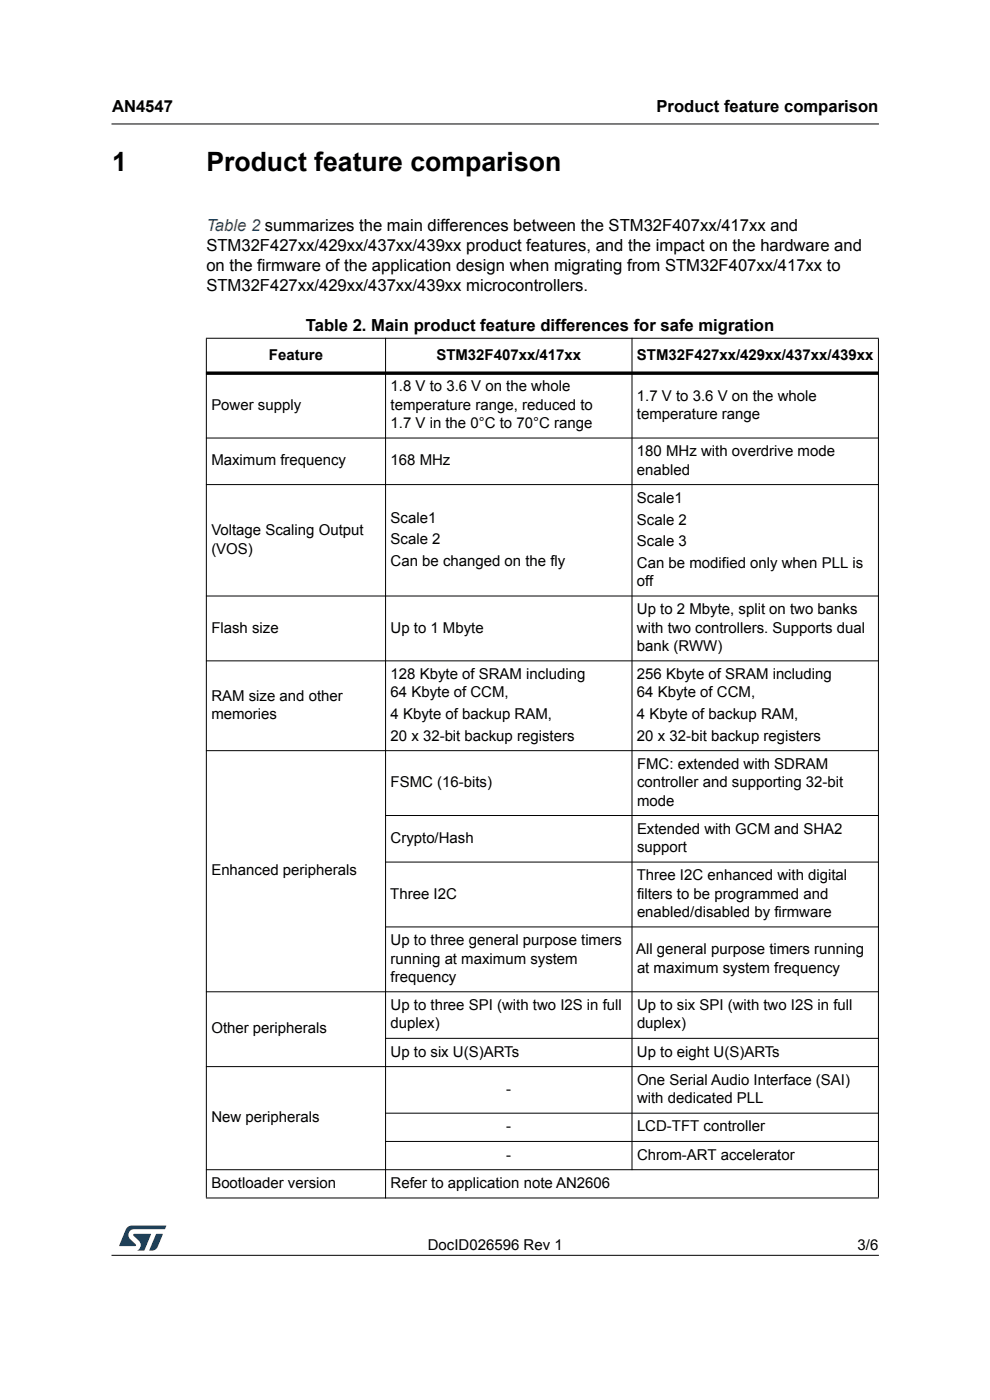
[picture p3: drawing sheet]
<svg xmlns="http://www.w3.org/2000/svg" width="210mm" height="297mm" viewBox="0 0 210 297" stroke-linecap="round" stroke-linejoin="round" font-family="sans-serif">
<defs><g id="words">
<g font-size="5.6">
<text x="23.7" y="36.4">1</text>
<text x="43.8" y="36.4">Product feature comparison</text>
</g>
<g font-size="3.5">
<text x="23.7" y="23.9">AN4547</text>
<text x="139.2" y="23.9">Product feature comparison</text>
<text x="43.8" y="53.3">STM32F427xx/429xx/437xx/439xx product features, and the impact on the hardware and</text>
<text x="43.8" y="57.5">on the firmware of the application design when migrating from STM32F407xx/417xx to</text>
<text x="43.8" y="61.8">STM32F427xx/429xx/437xx/439xx microcontrollers.</text>
<text x="64.8" y="70.2">Table 2. Main product feature differences for safe migration</text>
</g>
<text font-size="3.5" fill="#2e3092" x="43.8" y="49.1">Table 2 summarizes the main differences between the STM32F407xx/417xx and</text>
<g font-size="3.2">
<text x="57" y="76.3">Feature</text>
<text x="92.5" y="76.3">STM32F407xx/417xx</text>
<text x="135.1" y="76.3">STM32F427xx/429xx/437xx/439xx</text>
<text x="82.8" y="83">1.8 V to 3.6 V on the whole</text>
<text x="44.8" y="86.9">Power supply</text>
<text x="82.8" y="86.9">temperature range, reduced to</text>
<text x="135.1" y="85">1.7 V to 3.6 V on the whole</text>
<text x="135.1" y="88.9">temperature range</text>
<text x="82.8" y="90.8">1.7 V in the 0°C to 70°C range</text>
<text x="44.8" y="98.7">Maximum frequency</text>
<text x="82.8" y="98.7">168 MHz</text>
<text x="135.1" y="96.8">180 MHz with overdrive mode</text>
<text x="135.1" y="100.7">enabled</text>
<text x="135.1" y="106.7">Scale1</text>
<text x="44.8" y="113.6">Voltage Scaling Output</text>
<text x="82.8" y="110.9">Scale1</text>
<text x="135.1" y="111.3">Scale 2</text>
<text x="44.8" y="117.4">(VOS)</text>
<text x="82.8" y="115.5">Scale 2</text>
<text x="135.1" y="115.9">Scale 3</text>
<text x="82.8" y="120.1">Can be changed on the fly</text>
<text x="135.1" y="120.4">Can be modified only when PLL is</text>
<text x="135.1" y="124.3">off</text>
<text x="135.1" y="130.3">Up to 2 Mbyte, split on two banks</text>
<text x="44.8" y="134.2">Flash size</text>
<text x="82.8" y="134.2">Up to 1 Mbyte</text>
<text x="135.1" y="134.2">with two controllers. Supports dual</text>
<text x="135.1" y="138.1">bank (RWW)</text>
<text x="44.8" y="148.7">RAM size and other</text>
<text x="82.8" y="144.1">128 Kbyte of SRAM including</text>
<text x="82.8" y="148">64 Kbyte of CCM,</text>
<text x="135.1" y="144.1">256 Kbyte of SRAM including</text>
<text x="135.1" y="148">64 Kbyte of CCM,</text>
<text x="44.8" y="152.5">memories</text>
<text x="82.8" y="152.5">4 Kbyte of backup RAM,</text>
<text x="135.1" y="152.5">4 Kbyte of backup RAM,</text>
<text x="82.8" y="157.1">20 x 32-bit backup registers</text>
<text x="135.1" y="157.1">20 x 32-bit backup registers</text>
<text x="82.8" y="167">FSMC (16-bits)</text>
<text x="135.1" y="163.1">FMC: extended with SDRAM</text>
<text x="135.1" y="167">controller and supporting 32-bit</text>
<text x="135.1" y="170.9">mode</text>
<text x="82.8" y="178.8">Crypto/Hash</text>
<text x="135.1" y="176.9">Extended with GCM and SHA2</text>
<text x="44.8" y="185.7">Enhanced peripherals</text>
<text x="135.1" y="180.8">support</text>
<text x="82.7" y="190.6">Three I2C</text>
<text x="135" y="186.8">Three I2C enhanced with digital</text>
<text x="135.1" y="190.6">filters to be programmed and</text>
<text x="135.1" y="194.5">enabled/disabled by firmware</text>
<text x="82.8" y="200.5">Up to three general purpose timers</text>
<text x="134.9" y="202.5">All general purpose timers running</text>
<text x="82.8" y="204.4">running at maximum system</text>
<text x="82.8" y="208.3">frequency</text>
<text x="135.1" y="206.3">at maximum system frequency</text>
<text x="82.8" y="214.3">Up to three SPI (with two I2S in full</text>
<text x="135.1" y="214.3">Up to six SPI (with two I2S in full</text>
<text x="44.8" y="219.2">Other peripherals</text>
<text x="82.8" y="218.2">duplex)</text>
<text x="135.1" y="218.2">duplex)</text>
<text x="82.8" y="224.2">Up to six U(S)ARTs</text>
<text x="135.1" y="224.2">Up to eight U(S)ARTs</text>
<text x="107.3" y="232.1">-</text>
<text x="135.1" y="230.2">One Serial Audio Interface (SAI)</text>
<text x="44.8" y="238.1">New peripherals</text>
<text x="135.1" y="234">with dedicated PLL</text>
<text x="107.3" y="240">-</text>
<text x="135.1" y="240">LCD-TFT controller</text>
<text x="107.3" y="246">-</text>
<text x="135.1" y="246">Chrom-ART accelerator</text>
<text x="44.8" y="252">Bootloader version</text>
<text x="82.8" y="252">Refer to application note AN2606</text>
<text x="90.7" y="265.1">DocID026596 Rev 1</text>
<text x="181.8" y="265.1">3/6</text>
</g>
</g></defs>
<path d="M23.7 26.3h162.5M23.7 266.3h162.5" fill="none" stroke="#000" stroke-width=".21"/>
<g fill="#005189">
<path d="M26.9 260.5l1-.5 7.4 .1-.4 .7h-6.4a1.31 1.31 0 0 0-1.3 1 1.31 1.31 0 0 0 .9 1.5l.7 .6v.4h-3.5z"/>
<path d="M33.1 261.8h1.4l-.6 1.6a2.16 2.16 0 0 1-1.3 1.9l-.9-.1z"/>
<path d="M28.3 261.8h3.7l-1.4 3.4-1.5 .1a1.43 1.43 0 0 0 .6-1.8l-1.4-1.3z"/>
</g>
<g fill="#000" stroke="#000" stroke-width=".21">
<path d="M43.7 71.8h142.6zM43.7 92.9h142.6zM43.7 102.8h142.6zM43.7 126.4h142.6zM43.7 140.2h142.6zM43.7 159.2h142.6zM81.7 173h104.6zM81.7 182.9h104.6zM81.7 196.6h104.6zM43.7 210.4h142.6zM81.7 220.3h104.6zM43.7 226.3h142.6z"/>
<path d="M81.7 236.2h104.6zM43.8 71.8v182.3zM81.7 71.7v182.5zM134 71.7v176.5zM186.2 71.8v182.3zM81.7 242.2h104.6zM43.7 248.1h142.6zM43.7 254.1h142.6z"/>
</g>
<path d="M43.7 79.2h142.6z" fill="#000" stroke="#000" stroke-width=".72" stroke-linecap="butt"/>
<use href="#words"/>
</svg>
